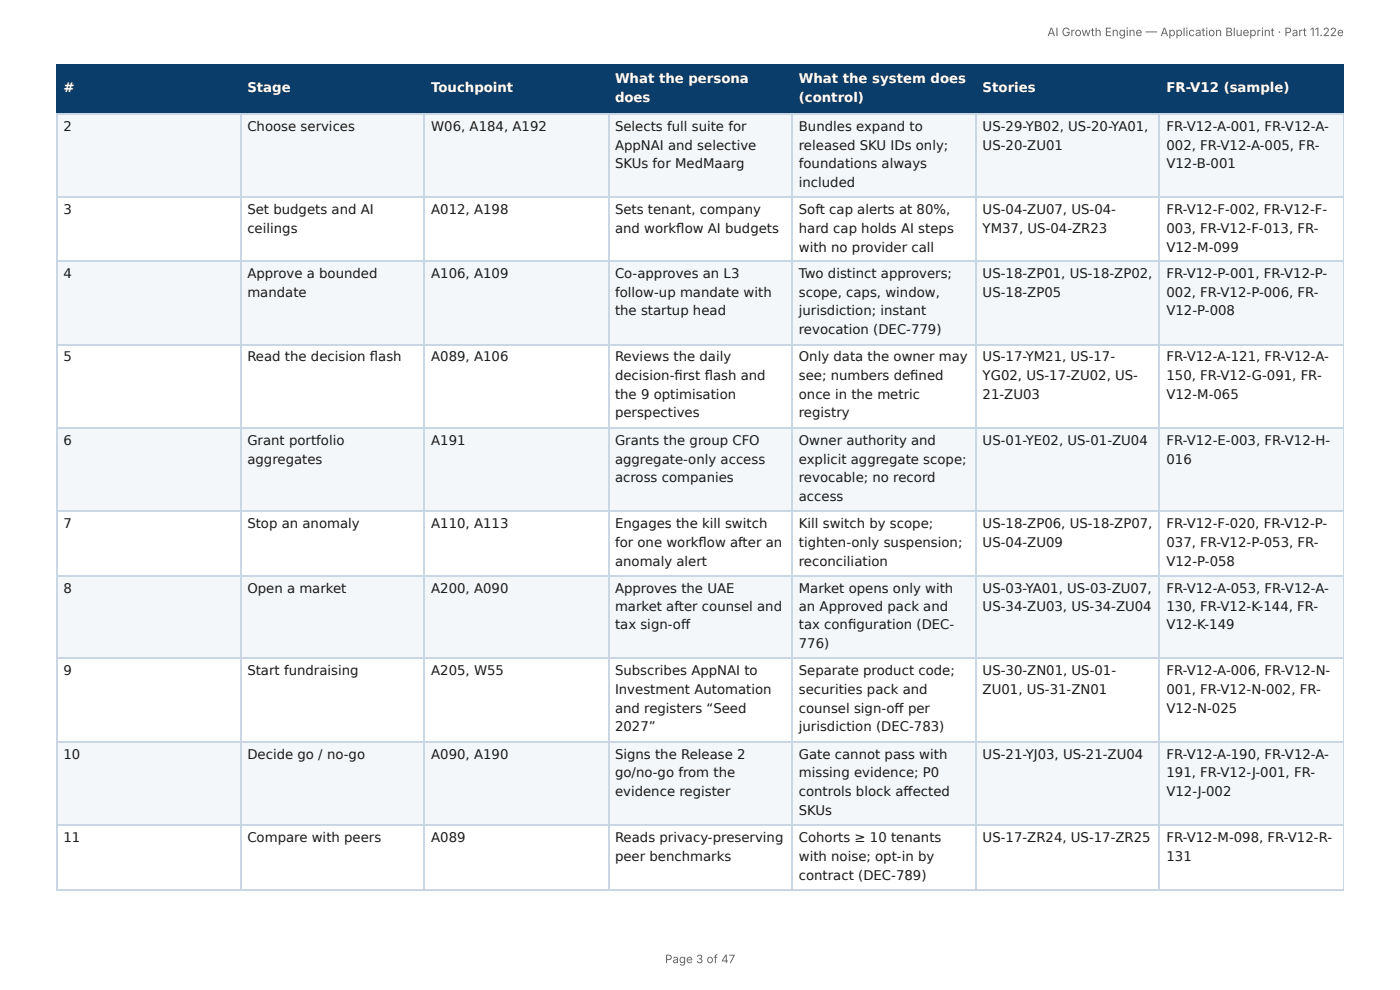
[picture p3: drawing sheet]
<svg xmlns="http://www.w3.org/2000/svg" width="297mm" height="210mm" viewBox="0 0 297 210" stroke-linecap="round" stroke-linejoin="round" font-family="sans-serif">
<defs><g id="words">
<g font-size="2.8" fill="#fff">
<text x="130.6" y="17.7">What the persona</text>
<text x="169.7" y="17.7">What the system does</text>
<text x="13.5" y="19.6">#</text>
<text x="52.5" y="19.6">Stage</text>
<text x="91.6" y="19.6">Touchpoint</text>
<text x="130.6" y="21.7">does</text>
<text x="169.7" y="21.7">(control)</text>
<text x="208.7" y="19.6">Stories</text>
<text x="247.7" y="19.6">FR-V12 (sample)</text>
</g>
<g font-size="2.8" fill="#1a1a1a">
<text x="13.5" y="27.8">2</text>
<text x="52.5" y="27.8">Choose services</text>
<text x="91.6" y="27.8">W06, A184, A192</text>
<text x="130.6" y="27.8">Selects full suite for</text>
<text x="169.7" y="27.8">Bundles expand to</text>
<text x="208.7" y="27.8">US-29-YB02, US-20-YA01,</text>
<text x="247.7" y="27.8">FR-V12-A-001, FR-V12-A-</text>
<text x="130.6" y="31.8">AppNAI and selective</text>
<text x="130.6" y="35.7">SKUs for MedMaarg</text>
<text x="169.7" y="31.8">released SKU IDs only;</text>
<text x="169.7" y="35.7">foundations always</text>
<text x="208.7" y="31.8">US-20-ZU01</text>
<text x="247.7" y="31.8">002, FR-V12-A-005, FR-</text>
<text x="247.7" y="35.7">V12-B-001</text>
<text x="169.7" y="39.7">included</text>
<text x="13.5" y="45.5">3</text>
<text x="52.5" y="45.5">Set budgets and AI</text>
<text x="91.6" y="45.5">A012, A198</text>
<text x="130.6" y="45.5">Sets tenant, company</text>
<text x="169.7" y="45.5">Soft cap alerts at 80%,</text>
<text x="208.7" y="45.5">US-04-ZU07, US-04-</text>
<text x="247.7" y="45.5">FR-V12-F-002, FR-V12-F-</text>
<text x="52.5" y="49.5">ceilings</text>
<text x="130.6" y="49.5">and workfl ow AI budgets</text>
<text x="169.7" y="49.5">hard cap holds AI steps</text>
<text x="169.7" y="53.4">with no provider call</text>
<text x="208.7" y="49.5">YM37, US-04-ZR23</text>
<text x="247.7" y="49.5">003, FR-V12-F-013, FR-</text>
<text x="247.7" y="53.4">V12-M-099</text>
<text x="13.5" y="59">4</text>
<text x="52.5" y="59">Approve a bounded</text>
<text x="91.6" y="59">A106, A109</text>
<text x="130.6" y="59">Co-approves an L3</text>
<text x="169.7" y="59">Two distinct approvers;</text>
<text x="208.7" y="59">US-18-ZP01, US-18-ZP02,</text>
<text x="247.7" y="59">FR-V12-P-001, FR-V12-P-</text>
<text x="52.5" y="63">mandate</text>
<text x="130.6" y="63">follow-up mandate with</text>
<text x="169.7" y="63">scope, caps, window,</text>
<text x="208.7" y="63">US-18-ZP05</text>
<text x="247.7" y="63">002, FR-V12-P-006, FR-</text>
<text x="130.6" y="66.9">the startup head</text>
<text x="169.7" y="66.9">jurisdiction; instant</text>
<text x="169.7" y="70.9">revocation (DEC-779)</text>
<text x="247.7" y="66.9">V12-P-008</text>
<text x="13.5" y="76.7">5</text>
<text x="52.5" y="76.7">Read the decision fl ash</text>
<text x="91.6" y="76.7">A089, A106</text>
<text x="130.6" y="76.7">Reviews the daily</text>
<text x="169.7" y="76.7">Only data the owner may</text>
<text x="208.7" y="76.7">US-17-YM21, US-17-</text>
<text x="247.7" y="76.7">FR-V12-A-121, FR-V12-A-</text>
<text x="130.6" y="80.7">decision-fi rst fl ash and</text>
<text x="169.7" y="80.7">see; numbers defi ned</text>
<text x="208.7" y="80.7">YG02, US-17-ZU02, US-</text>
<text x="247.7" y="80.7">150, FR-V12-G-091, FR-</text>
<text x="130.6" y="84.7">the 9 optimisation</text>
<text x="130.6" y="88.6">perspectives</text>
<text x="169.7" y="84.7">once in the metric</text>
<text x="169.7" y="88.6">registry</text>
<text x="208.7" y="84.7">21-ZU03</text>
<text x="247.7" y="84.7">V12-M-065</text>
<text x="13.5" y="94.5">6</text>
<text x="52.5" y="94.5">Grant portfolio</text>
<text x="91.6" y="94.5">A191</text>
<text x="130.6" y="94.5">Grants the group CFO</text>
<text x="169.7" y="94.5">Owner authority and</text>
<text x="208.7" y="94.5">US-01-YE02, US-01-ZU04</text>
<text x="247.7" y="94.5">FR-V12-E-003, FR-V12-H-</text>
<text x="52.5" y="98.4">aggregates</text>
<text x="130.6" y="98.4">aggregate-only access</text>
<text x="169.7" y="98.4">explicit aggregate scope;</text>
<text x="247.7" y="98.4">016</text>
<text x="130.6" y="102.4">across companies</text>
<text x="169.7" y="102.4">revocable; no record</text>
<text x="169.7" y="106.4">access</text>
<text x="13.5" y="112.2">7</text>
<text x="52.5" y="112.2">Stop an anomaly</text>
<text x="91.6" y="112.2">A110, A113</text>
<text x="130.6" y="112.2">Engages the kill switch</text>
<text x="169.7" y="112.2">Kill switch by scope;</text>
<text x="208.7" y="112.2">US-18-ZP06, US-18-ZP07,</text>
<text x="247.7" y="112.2">FR-V12-F-020, FR-V12-P-</text>
<text x="130.6" y="116.2">for one workfl ow after an</text>
<text x="169.7" y="116.2">tighten-only suspension;</text>
<text x="208.7" y="116.2">US-04-ZU09</text>
<text x="247.7" y="116.2">037, FR-V12-P-053, FR-</text>
<text x="13.5" y="125.9">8</text>
<text x="52.5" y="125.9">Open a market</text>
<text x="91.6" y="125.9">A200, A090</text>
<text x="130.6" y="120.1">anomaly alert</text>
<text x="130.6" y="125.9">Approves the UAE</text>
<text x="169.7" y="120.1">reconciliation</text>
<text x="169.7" y="125.9">Market opens only with</text>
<text x="208.7" y="125.9">US-03-YA01, US-03-ZU07,</text>
<text x="247.7" y="120.1">V12-P-058</text>
<text x="247.7" y="125.9">FR-V12-A-053, FR-V12-A-</text>
<text x="130.6" y="129.6">market after counsel and</text>
<text x="169.7" y="129.6">an Approved pack and</text>
<text x="208.7" y="129.6">US-34-ZU03, US-34-ZU04</text>
<text x="247.7" y="129.6">130, FR-V12-K-144, FR-</text>
<text x="130.6" y="133.6">tax sign-off</text>
<text x="169.7" y="133.6">tax confi guration (DEC-</text>
<text x="169.7" y="137.6">776)</text>
<text x="247.7" y="133.6">V12-K-149</text>
<text x="13.5" y="143.4">9</text>
<text x="52.5" y="143.4">Start fundraising</text>
<text x="91.6" y="143.4">A205, W55</text>
<text x="130.6" y="143.4">Subscribes AppNAI to</text>
<text x="169.7" y="143.4">Separate product code;</text>
<text x="208.7" y="143.4">US-30-ZN01, US-01-</text>
<text x="247.7" y="143.4">FR-V12-A-006, FR-V12-N-</text>
<text x="130.6" y="147.4">Investment Automation</text>
<text x="169.7" y="147.4">securities pack and</text>
<text x="208.7" y="147.4">ZU01, US-31-ZN01</text>
<text x="247.7" y="147.4">001, FR-V12-N-002, FR-</text>
<text x="130.6" y="151.3">and registers “Seed</text>
<text x="130.6" y="155.3">2027”</text>
<text x="169.7" y="151.3">counsel sign-off per</text>
<text x="169.7" y="155.3">jurisdiction (DEC-783)</text>
<text x="247.7" y="151.3">V12-N-025</text>
<text x="13.5" y="161.1">10</text>
<text x="52.5" y="161.1">Decide go / no-go</text>
<text x="91.6" y="161.1">A090, A190</text>
<text x="130.6" y="161.1">Signs the Release 2</text>
<text x="169.7" y="161.1">Gate cannot pass with</text>
<text x="208.7" y="161.1">US-21-YJ03, US-21-ZU04</text>
<text x="247.7" y="161.1">FR-V12-A-190, FR-V12-A-</text>
<text x="130.6" y="165.1">go/no-go from the</text>
<text x="169.7" y="165.1">missing evidence; P0</text>
<text x="247.7" y="165.1">191, FR-V12-J-001, FR-</text>
<text x="130.6" y="169.1">evidence register</text>
<text x="169.7" y="169.1">controls block aff ected</text>
<text x="169.7" y="173">SKUs</text>
<text x="247.7" y="169.1">V12-J-002</text>
<text x="13.5" y="178.9">11</text>
<text x="52.5" y="178.9">Compare with peers</text>
<text x="91.6" y="178.9">A089</text>
<text x="130.6" y="178.9">Reads privacy-preserving</text>
<text x="169.7" y="178.9">Cohorts ≥ 10 tenants</text>
<text x="208.7" y="178.9">US-17-ZR24, US-17-ZR25</text>
<text x="247.7" y="178.9">FR-V12-M-098, FR-V12-R-</text>
<text x="130.6" y="182.8">peer benchmarks</text>
<text x="169.7" y="182.8">with noise; opt-in by</text>
<text x="247.7" y="182.8">131</text>
<text x="169.7" y="186.8">contract (DEC-789)</text>
</g>
<g font-size="2.5" fill="#666">
<text x="222.5" y="7.7">AI Growth Engine — Application Blueprint · Part 11.22e</text>
<text x="141.2" y="204.5">Page 3 of 47</text>
</g>
</g></defs>
<g fill="#0b3d6b">
<path d="M12.2 14h38.9v10.1h-38.9z"/>
<path d="M51.1 14h39.1v10.1h-39.1z"/>
<path d="M90.2 14h38.9v10.1h-38.9z"/>
<path d="M129.1 14h39.2v10.1h-39.2z"/>
<path d="M168.3 14h38.9v10.1h-38.9z"/>
<path d="M207.2 14h39.1v10.1h-39.1z"/>
<path d="M246.3 14h39.1v10.1h-39.1z"/>
</g>
<g fill="#f4f7fa">
<path d="M12.2 24.1h38.9v17.7h-38.9z"/>
<path d="M51.1 24.1h39.1v17.7h-39.1z"/>
<path d="M90.2 24.1h38.9v17.7h-38.9z"/>
<path d="M129.1 24.1h39.2v17.7h-39.2z"/>
<path d="M168.3 24.1h38.9v17.7h-38.9z"/>
<path d="M207.2 24.1h39.1v17.7h-39.1z"/>
<path d="M246.3 24.1h39.1v17.7h-39.1z"/>
<path d="M12.2 55.6h38.9v17.7h-38.9z"/>
<path d="M51.1 55.6h39.1v17.7h-39.1z"/>
<path d="M90.2 55.6h38.9v17.7h-38.9z"/>
<path d="M129.1 55.6h39.2v17.7h-39.2z"/>
<path d="M168.3 55.6h38.9v17.7h-38.9z"/>
<path d="M207.2 55.6h39.1v17.7h-39.1z"/>
<path d="M246.3 55.6h39.1v17.7h-39.1z"/>
<path d="M12.2 90.8h38.9v17.7h-38.9z"/>
<path d="M51.1 90.8h39.1v17.7h-39.1z"/>
<path d="M90.2 90.8h38.9v17.7h-38.9z"/>
<path d="M129.1 90.8h39.2v17.7h-39.2z"/>
<path d="M168.3 90.8h38.9v17.7h-38.9z"/>
<path d="M207.2 90.8h39.1v17.7h-39.1z"/>
<path d="M246.3 90.8h39.1v17.7h-39.1z"/>
<path d="M12.2 122.2h38.9v17.8h-38.9z"/>
<path d="M51.1 122.2h39.1v17.8h-39.1z"/>
<path d="M90.2 122.2h38.9v17.8h-38.9z"/>
<path d="M129.1 122.2h39.2v17.8h-39.2z"/>
<path d="M168.3 122.2h38.9v17.8h-38.9z"/>
<path d="M207.2 122.2h39.1v17.8h-39.1z"/>
<path d="M246.3 122.2h39.1v17.8h-39.1z"/>
<path d="M12.2 157.7h38.9v17.5h-38.9z"/>
<path d="M51.1 157.7h39.1v17.5h-39.1z"/>
<path d="M90.2 157.7h38.9v17.5h-38.9z"/>
<path d="M129.1 157.7h39.2v17.5h-39.2z"/>
<path d="M168.3 157.7h38.9v17.5h-38.9z"/>
<path d="M207.2 157.7h39.1v17.5h-39.1z"/>
<path d="M246.3 157.7h39.1v17.5h-39.1z"/>
</g>
<path d="M11.9 13.9h273.5M12 13.8v10.5M51.2 13.8v10.5M90.1 13.8v10.5M129.2 13.8v10.5M168.1 13.8v10.5M207.3 13.8v10.5M246.2 13.8v10.5M11.9 24.2h273.5" fill="none" stroke="#0b3d6b" stroke-width=".26"/>
<path d="M285.3 13.8v10.5" fill="none" stroke="#0b3d6b" stroke-width=".21"/>
<g fill="none" stroke="#c9d6e3" stroke-width=".26">
<path d="M11.9 24.2h273.5M12 24.3v164.9M51.2 24.3v164.9M90.1 24.3v164.9M129.2 24.3v164.9M168.1 24.3v164.9M207.3 24.3v164.9M246.2 24.3v164.9M11.9 41.9h273.5M11.9 55.4h273.5M11.9 73.2h273.5M11.9 90.9h273.5"/>
<path d="M11.9 108.6h273.5M11.9 122.4h273.5M11.9 139.8h273.5M11.9 157.6h273.5M11.9 175.3h273.5M11.9 189h273.5"/>
</g>
<path d="M285.3 24.3v164.9" fill="none" stroke="#c9d6e3" stroke-width=".21"/>
<use href="#words"/>
</svg>
